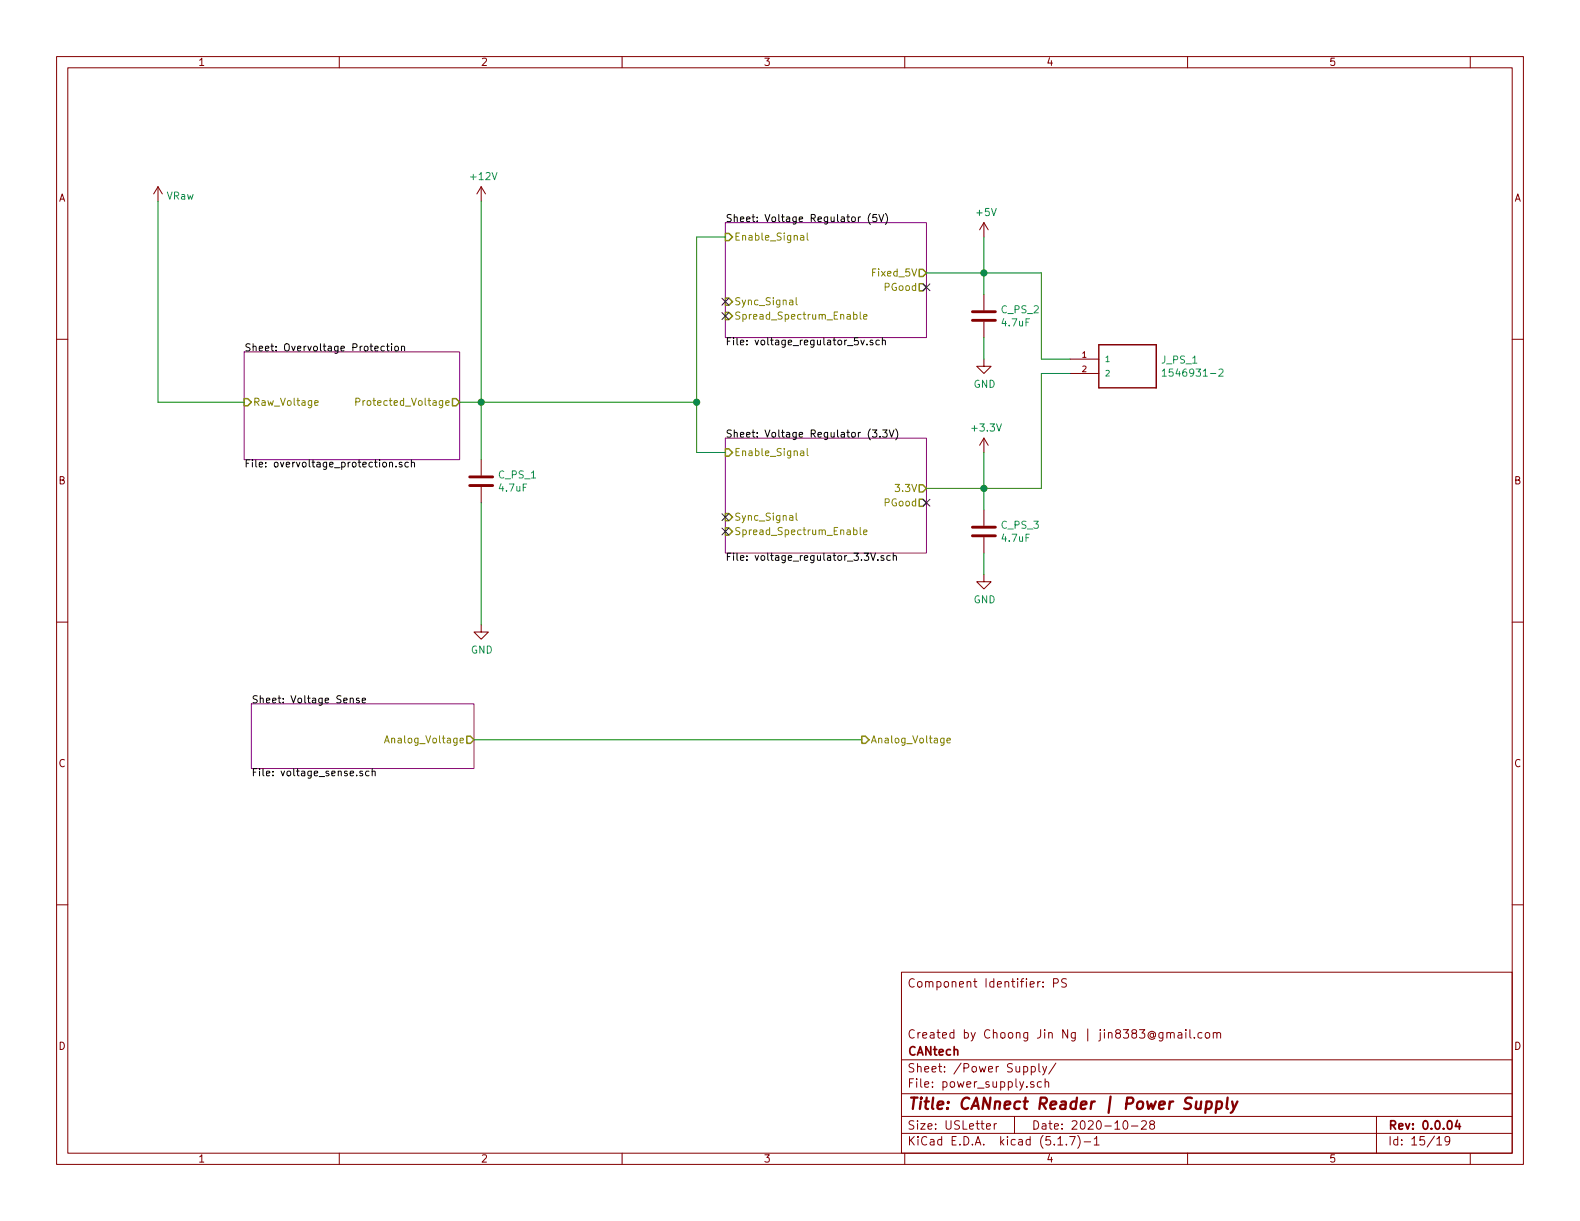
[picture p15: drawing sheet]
<svg xmlns="http://www.w3.org/2000/svg" width="279mm" height="216mm" viewBox="0 0 279 216" stroke-linecap="round" stroke-linejoin="round" font-family="sans-serif">
<defs><g id="words">
<text font-size="2.8" fill="#840000" x="160.4" y="196.2">Title: CANnect Reader | Power Supply</text>
<g font-size="2.1" fill="#840000">
<text x="160.4" y="174.6">Component Identifier: PS</text>
<text x="160.4" y="183.6">Created by Choong Jin Ng | jin8383@gmail.com</text>
<text x="160.4" y="189.6">Sheet: /Power Supply/</text>
<text x="160.4" y="186.6">CANtech</text>
<text x="160.4" y="192.3">File: power_supply.sch</text>
<text x="160.4" y="202.5">KiCad E.D.A. kicad (5.1.7)-1</text>
<text x="160.4" y="199.7">Size: USLetter</text>
<text x="182.4" y="199.7">Date: 2020-10-28</text>
<text x="245.4" y="199.7">Rev: 0.0.04</text>
<text x="245.4" y="202.5">Id: 15/19</text>
</g>
<g font-size="1.8" fill="#840000">
<text x="35" y="11.6">1</text>
<text x="85" y="11.6">2</text>
<text x="135" y="11.6">3</text>
<text x="185" y="11.6">4</text>
<text x="235" y="11.6">5</text>
<text x="10.4" y="35.6">A</text>
<text x="267.8" y="35.6">A</text>
<text x="10.4" y="85.6">B</text>
<text x="267.8" y="85.6">B</text>
<text x="10.4" y="135.6">C</text>
<text x="267.8" y="135.6">C</text>
<text x="10.4" y="185.6">D</text>
<text x="267.8" y="185.6">D</text>
<text x="35" y="205.5">1</text>
<text x="85" y="205.5">2</text>
<text x="135" y="205.5">3</text>
<text x="185" y="205.5">4</text>
<text x="235" y="205.5">5</text>
</g>
<g font-size="1.8" fill="#008484">
<text x="29.5" y="35.3">VRaw</text>
<text x="83.4" y="31.9">+12V</text>
<text x="172.8" y="38.2">+5V</text>
<text x="177.1" y="55.4">C_PS_2</text>
<text x="177.3" y="57.7">4.7uF</text>
<text x="205.5" y="64.3">J_PS_1</text>
<text x="172.2" y="68.6">GND</text>
<text x="206.7" y="66.6">1546931-2</text>
<text x="172" y="76.3">+3.3V</text>
<text x="88.2" y="84.6">C_PS_1</text>
<text x="88.4" y="86.9">4.7uF</text>
<text x="177.1" y="93.5">C_PS_3</text>
<text x="177.3" y="95.8">4.7uF</text>
<text x="172.2" y="106.7">GND</text>
<text x="83.3" y="115.6">GND</text>
</g>
<g font-size="1.8">
<text x="128.3" y="39.3">Sheet: Voltage Regulator (5V)</text>
<text x="43.2" y="62.1">Sheet: Overvoltage Protection</text>
<text x="128.3" y="61.1">File: voltage_regulator_5v.sch</text>
<text x="128.3" y="77.4">Sheet: Voltage Regulator (3.3V)</text>
<text x="43.2" y="82.7">File: overvoltage_protection.sch</text>
<text x="128.3" y="99.2">File: voltage_regulator_3.3V.sch</text>
<text x="44.4" y="124.4">Sheet: Voltage Sense</text>
<text x="44.4" y="137.3">File: voltage_sense.sch</text>
</g>
<g font-size="1.8" fill="#848400">
<text x="129.8" y="42.5">Enable_Signal</text>
<text x="129.8" y="54">Sync_Signal</text>
<text x="154.5" y="48.9">Fixed_5V</text>
<text x="156.5" y="51.4">PGood</text>
<text x="129.8" y="56.5">Spread_Spectrum_Enable</text>
<text x="44.7" y="71.8">Raw_Voltage</text>
<text x="64.2" y="71.8">Protected_Voltage</text>
<text x="129.8" y="80.6">Enable_Signal</text>
<text x="156.5" y="89.5">PGood</text>
<text x="158.7" y="87">3.3V</text>
<text x="129.8" y="92.1">Sync_Signal</text>
<text x="129.8" y="94.6">Spread_Spectrum_Enable</text>
<text x="68.9" y="131.4">Analog_Voltage</text>
<text x="153.9" y="131.4">Analog_Voltage</text>
</g>
<g font-size="1.4" fill="#840000">
<text x="191.4" y="63.2">1</text>
<text x="191.4" y="65.8">2</text>
</g>
<g font-size="1.4" fill="#008484">
<text x="195.3" y="64">1</text>
<text x="195.3" y="66.5">2</text>
</g>
</g></defs>
<g fill="none" stroke="#840000" stroke-width=".18">
<path d="M10 10h259.4v195.9h-259.4zM12 12h255.4v191.9h-255.4zM60 10v2M110 10v2M160 10v2M210 10v2M260 10v2M27.9 33l-.7 1.3M27.9 33v2.6M27.9 33l.8 1.3M85.1 33v2.6M85.1 33l-.8 1.3"/>
<path d="M85.1 33l.8 1.3M174 39.4v2.5M174 39.4l-.8 1.2M174 39.4l.8 1.2M10 60h2M174 52.1v2.8M174 56.9v2.8M267.4 60h2M174 63.5v1.3h1.3l-1.3 1.2-1.3-1.2h1.3M174 77.5v2.5M174 77.5l-.8 1.2M174 77.5l.8 1.2"/>
<path d="M189.2 63.5h5.1M189.2 66h5.1M85.1 81.3v2.8M85.1 86.1v2.8M174 90.2v2.8M174 95v2.8M10 110h2M85.1 110.5v1.3h1.3l-1.3 1.2-1.3-1.2h1.3M174 101.6v1.3h1.3l-1.3 1.2-1.3-1.2h1.3M267.4 110h2M10 160h2M267.4 160h2"/>
<path d="M159.4 171.9h108v32h-108zM184.5 174.4v.1M184.5 173.6v.2M186.3 173.8h.7l.1-.2-.1-.5h-.7v1.4M188.6 173.1h-.6l-.3 .2 .2 .4 .6 .3v.4l-.2 .1h-.6M159.4 197.4h108M159.4 193.4h108M159.4 187.4h108M174.4 199.2l.8-.2-.1-.2-.4-.1-.3 .2 .1 .7h.6M175.8 198.7v1M176.2 198.7l-.3 .1-.1 .2M179.4 197.4v3"/>
<path d="M182.4 188.6h.4l.3 .2-.1 .7h-.6M182.4 188.6v1.5M182.8 191.3a.37 .37 0 0 0-.6 .2l.1 .2 .5 .1 .1 .2-.2 .3-.5-.1M183.7 188.1v1.3l.2 .2M184.1 191.3h-.4l-.3 .2 .1 .6 .2 .2 .4-.1M184.4 188.6l.3 1M184.8 191.4l.1-.1a.37 .37 0 0 1 .5 .2v.8M184.8 190.8v1.5M185.1 188.6l-.5 1.3-.2 .2M186.7 188l-1.3 1.9M198.8 198.2h.3a.94 .94 0 0 1 0 1.5 .8 .8 0 0 1-.6-.7 .8 .8 0 0 1 .3-.8zM200.1 199.1h1.1"/>
<path d="M201.9 198.3l.2-.1h.3l.3 .1v.3v.2l-.9 .9h.9M203.6 198.8l-.3-.3 .1-.2 .2-.1h.4l.2 .3-.1 .2-.6 .2a.48 .48 0 0 0-.1 .6l.2 .2 .5-.2a.48 .48 0 0 0-.1-.6l-.1-.1M206.3 182.7l.3-.1 .3 .1 .1 .9M206.3 182.6v1M207 182.8a.36 .36 0 0 1 .3-.2 .36 .36 0 0 1 .3 .2v.8M208.4 182.7h.5l.1 .9M209 182.9l-.5 .1a.29 .29 0 0 0-.2 .3 .29 .29 0 0 0 .2 .3l.5-.1M209.7 182.1v.1M209.7 182.6v1M210.4 182.1v1.3l.2 .2M211.2 183.4v.2M212.5 182.7l-.4-.1-.3 .3 .1 .5 .2 .2 .4-.1"/>
<path d="M213.2 182.7l.2-.1 .4 .1v.7l-.2 .2-.4-.2zM214.6 182.7l.2-.1 .3 .1 .1 .9M214.6 182.6v1M215.2 182.8a.36 .36 0 0 1 .3-.2 .36 .36 0 0 1 .3 .2v.8M243.4 197.4v6.5M60 203.9v2M110 203.9v2M159.4 200.4h108M160 203.9v2M187.1 202.5h.8M188.6 202.3v.2M189.2 201h.9l-.6 1.5"/>
<path d="M190.6 200.8a1.71 1.71 0 0 1 0 2.2M191.7 201.9h1.2M193.5 201.4l.4-.4v1.5M193.5 202.5h.9M210 203.9v2M254.1 201.4l.4-.4v1.5M254.1 202.5h.8M256.4 201.6l-.1 .2a.48 .48 0 0 1-.7 0v-.7a.48 .48 0 0 1 .7 0 1.27 1.27 0 0 1-.2 1.3l-.4 .1M260 203.9v2"/>
</g>
<path d="M257.7 198.1l-.3 1.1h.9M258.1 198.7v1" fill="none" stroke="#840000" stroke-width=".3"/>
<path d="M211.6 194.8l-.1 1.2a.59 .59 0 0 0 .8-.1M212.4 194.8l-.1 1.3M213.4 194.8h.7l.2 .3-.1 .6a.66 .66 0 0 1-1 .3M213.4 194.8l-.3 2M215.2 194.8h.8l.1 .3-.1 .6a.66 .66 0 0 1-1 .3M215.2 194.8l-.2 2M217.1 194.1l-.2 1.7 .2 .3M217.9 194.8l.3 1.3M218.8 194.8l-.9 1.8-.3 .2" fill="none" stroke="#840000" stroke-width=".41"/>
<path d="M128.3 39.4h35.5v20.3h-35.5zM43.2 62.2h38.1v19.1h-38.1zM128.3 77.5h35.5v20.3h-35.5zM44.4 124.5h39.4v11.4h-39.4z" fill="none" stroke="#840084" stroke-width=".18"/>
<g fill="none" stroke="#000" stroke-width=".18">
<path d="M153.9 37.7a1.4 1.4 0 0 0 0 2M155 37.9h-.6l-.1 .6 .2-.1 .5 .1v.6l-.2 .1-.5-.1M155.4 37.9l.5 1.3 .4-1.3M156.6 37.7a1.4 1.4 0 0 1 0 2M156 59.7v1.3M68 61.3l-.4-.1-.2 .2 .1 .6h.5M68.4 61.2h.4M68.5 60.8v1.1l.3 .2M69.2 60.8v.1M69.2 61.2v.9M69.9 61.3l.3-.1 .2 .1 .1 .5-.2 .2-.3 .1-.2-.2zM71 61.3l.2-.1 .3 .1 .1 .8"/>
<path d="M71 61.2v.9M152.2 60.1l.3 .9 .3-.9M153.3 60.9v.1M153.9 75.8a1.4 1.4 0 0 0 0 2M154.3 76h.8l-.5 .5 .4 .1v.6l-.2 .1-.5-.1M154.3 60.2l-.3-.1-.2 .2 .1 .2 .4 .1v.3h-.5M155.5 60.2l-.4-.1-.2 .3 .1 .5h.5M155.6 77.2v.1M156 60.3l.2-.2 .3 .1 .1 .8M156.1 76h.8l-.4 .5 .3 .1v.6l-.5 .1-.2-.1M157.3 76l.4 1.3 .4-1.3M158.4 75.8a1.47 1.47 0 0 1 0 2"/>
<path d="M68.9 81.9l.2-.2 .3 .1v.8M68.9 81.7v.9M70 82.4v.2M71.1 81.8l-.3-.1-.2 .2v.2l.5 .1v.3h-.5M72.2 81.8l-.3-.1-.3 .3 .1 .5h.5M72.7 81.9l.2-.2 .3 .1 .1 .8M72.7 81.3v1.3M154 97.8l.4 1.3 .4-1.3M155.2 99v.1M156.3 98.3l-.3-.1-.2 .2 .1 .2 .4 .1v.3h-.5M157.4 98.3l-.4-.1-.2 .3 .1 .5h.5M158 98.4l.1-.2 .3 .1 .1 .8"/>
<path d="M158 97.8v1.3M61.9 123.6l.2-.2 .3 .1 .1 .8M63.5 123.5l-.3-.1-.2 .2 .1 .2 .4 .1v.3h-.5M64.1 123.9l.5-.2v-.2l-.4-.1-.1 .2v.6h.5M64.1 136.4l-.3-.1-.2 .2 .1 .2 .4 .1v.3h-.5M65.3 136.4l-.4-.1-.3 .3 .2 .5h.5M65.8 136.5l.2-.2 .3 .1v.8M65.8 135.9v1.3"/>
</g>
<g fill="none" stroke="#848400" stroke-width=".18">
<path d="M139.6 53.1h.5l.1 .8M140.2 53.4h-.4l-.2 .2v.2h.6M140.8 52.6v1.1l.2 .2M141.6 41.7h.5v.8M142.1 41.9l-.4 .1-.2 .2 .1 .2h.5M142.7 41.2v1.1l.2 .2M151 55.7l.3-.1 .3 .2-.1 .6h-.5M152.1 55.2v1.1l.2 .1M152.7 56l.6-.1v-.2l-.4-.1-.2 .2 .1 .6h.5M55.7 71.2l.6-.1-.1-.2-.4-.1-.1 .2v.6h.5M62.9 71.1l.6-.1 .2-.2-.1-.3-.2-.1h-.5v1.3M78.8 71.2l.6-.1v-.2l-.4-.1-.2 .2 .1 .6h.5"/>
<path d="M141.6 79.8h.5v.8M142.7 79.3v1.1l.2 .2M139.6 91.2h.5l.1 .8M140.2 91.5h-.4l-.2 .2v.2h.6M140.8 90.7v1.1l.2 .2M142.1 80l-.4 .1-.2 .2 .1 .2h.5M151 93.8l.3-.1 .3 .2-.1 .6h-.5M152.1 93.3v1.1l.2 .1M152.7 94.1l.6-.1v-.2l-.4-.1-.2 .2 .1 .6h.5M68 131.4l.4-1.3 .4 1.3M68.1 131h.6M167.5 130.9l.6-.1-.1-.2-.3-.1-.2 .2v.6h.5"/>
</g>
<g fill="none" stroke="#848400" stroke-width=".25">
<path d="M128.3 41.3h.6l.6 .6-.6 .6h-.6zM128.3 52.7h.6l.6 .6-.6 .7h-.6zM128.3 55.2h.6l.6 .7-.6 .6h-.6zM162.6 47.6h.6l.6 .7-.6 .6h-.6zM162.6 50.2h.6l.6 .6-.6 .6h-.6zM43.2 70.5h.6l.6 .6-.6 .7h-.6zM80 70.5h.6l.7 .6-.7 .7h-.6zM128.3 79.4h.6l.6 .6-.6 .6h-.6zM128.3 90.8h.6l.6 .6-.6 .7h-.6zM128.3 93.3h.6l.6 .7-.6 .6h-.6zM162.6 85.7h.6l.6 .7-.6 .6h-.6zM162.6 88.3h.6l.6 .6-.6 .6h-.6z"/>
<path d="M82.5 130.2h.7l.6 .6-.6 .6h-.7zM152.4 130.2h.6l.7 .6-.7 .6h-.6z"/>
</g>
<path d="M172 56.6h4M172 55.1h4M83.1 85.9h4M83.1 84.3h4M172 94.7h4M172 93.2h4" fill="none" stroke="#840000" stroke-width=".51"/>
<path d="M194.3 61h10.2v7.6h-10.2z" fill="none" stroke="#840000" stroke-width=".25"/>
<path d="M205.5 65.6l.4-.3v1.2M205.5 66.5h.7M215.6 65.4l.5-.1 .2 .3-.1 .2-.7 .7h.8" fill="none" stroke="#008484" stroke-width=".18"/>
<path d="M27.9 35.6v35.5h15.3M85.1 35.6v45.7M128.3 41.9h-5.1v38.1h5.1M163.8 48.3h20.3v15.2h5.1M174 41.9v10.2M174 59.7v3.8M81.3 71.1h41.9M189.2 66h-5.1v20.4h-20.3M85.1 88.9v21.6M174 80v10.2M174 97.8v3.8M83.8 130.8h68.6" fill="none" stroke="#008400" stroke-width=".18"/>
<g fill="#008400" stroke="#008400" stroke-width=".25">
<circle cx="174" cy="86.4" r=".51"/>
<circle cx="85.1" cy="71.1" r=".51"/>
<circle cx="123.2" cy="71.1" r=".51"/>
<circle cx="174" cy="48.3" r=".51"/>
</g>
<path d="M127.7 52.7l1.2 1.2M127.7 55.3l1.2 1.2M128.9 52.7l-1.2 1.2M128.9 55.3l-1.2 1.2M163.2 50.2l1.2 1.2M164.4 50.2l-1.2 1.2M127.7 90.8l1.2 1.2M127.7 93.4l1.2 1.2M128.9 90.8l-1.2 1.2M128.9 93.4l-1.2 1.2M163.2 88.3l1.2 1.2M164.4 88.3l-1.2 1.2" fill="none" stroke="#000084" stroke-width=".18"/>
<use href="#words"/>
</svg>
